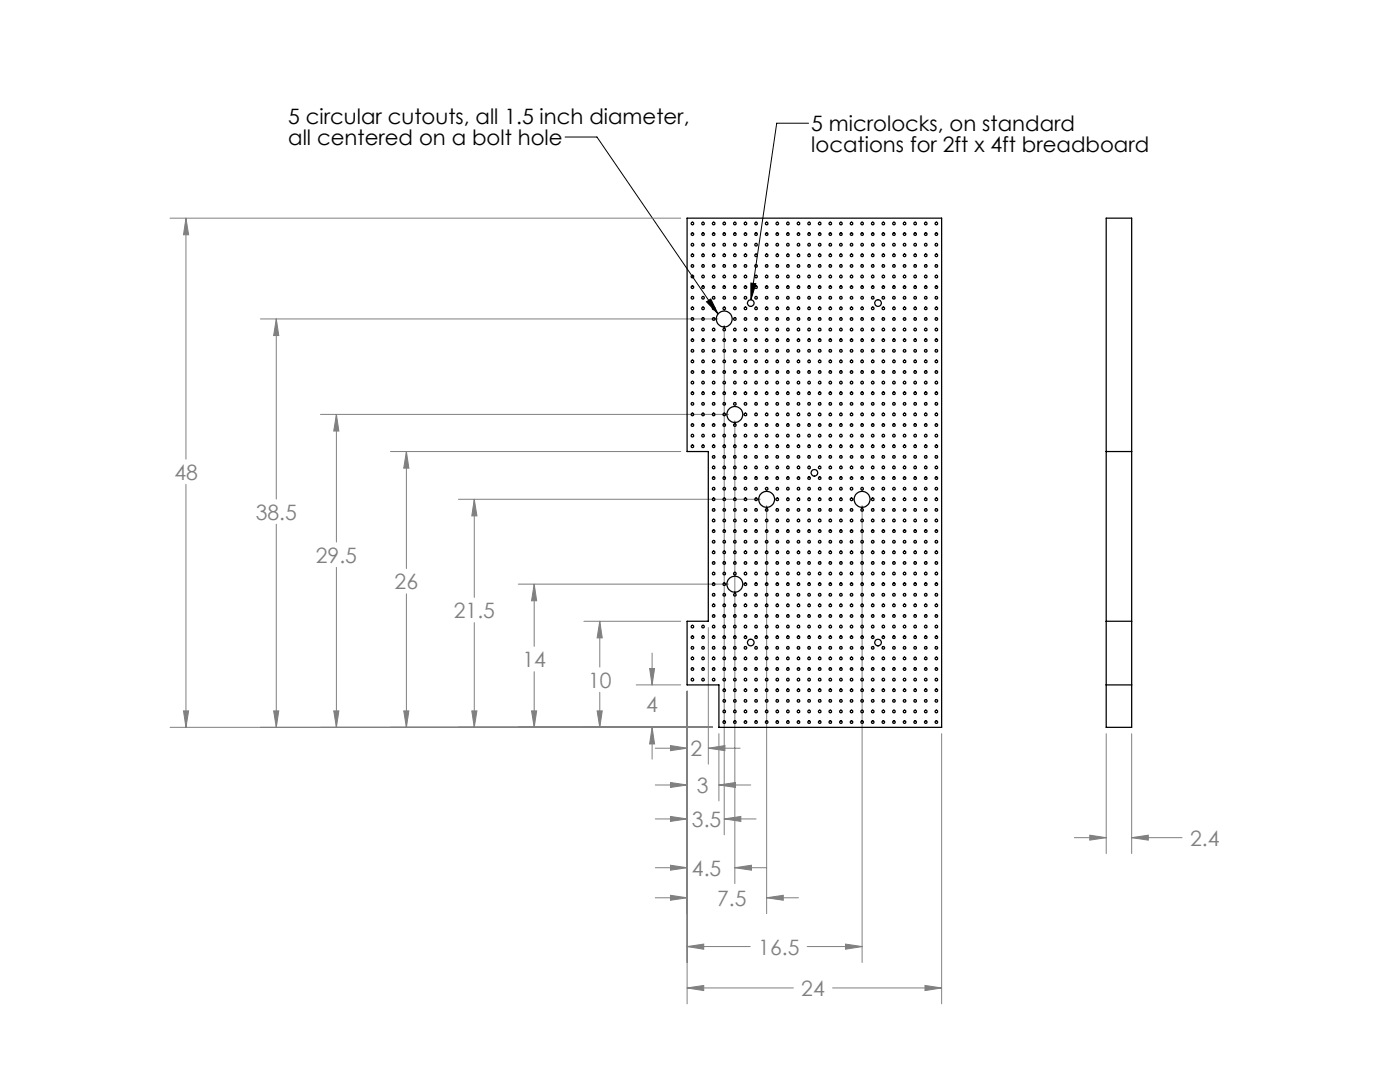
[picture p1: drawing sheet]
<svg xmlns="http://www.w3.org/2000/svg" width="279mm" height="216mm" viewBox="0 0 279 216" stroke-linecap="round" stroke-linejoin="round" font-family="sans-serif">
<defs><g id="words">
<g font-size="4.2">
<text x="57.5" y="24.8">5 circular cutouts, all 1.5 inch diameter,</text>
<text x="57.5" y="28.9">all centered on a bolt hole</text>
<text x="161.9" y="26.2">5 microlocks, on standard</text>
<text x="161.9" y="30.4">locations for 2ft x 4ft breadboard</text>
</g>
<g font-size="4.2" fill="#808080">
<text x="34.8" y="95.7">48</text>
<text x="51" y="103.7">38.5</text>
<text x="63" y="112.3">29.5</text>
<text x="78.8" y="117.5">26</text>
<text x="90.6" y="123.3">21.5</text>
<text x="104.3" y="133.1">14</text>
<text x="117.4" y="137.2">10</text>
<text x="129" y="142.2">4</text>
<text x="137.8" y="150.9">2</text>
<text x="139.1" y="158.2">3</text>
<text x="138.1" y="165">3.5</text>
<text x="237.5" y="168.7">2.4</text>
<text x="138.1" y="174.7">4.5</text>
<text x="143.1" y="180.7">7.5</text>
<text x="151.3" y="190.5">16.5</text>
<text x="159.9" y="198.7">24</text>
</g>
</g></defs>
<path d="M112.8 27.3h6.3l24.2 35.4M161.4 24.6h-6.4l-5.1 35.2M149.9 56.5l.9 .1-.9 3.2zM141 60.2l.9-.5 1.4 3z" fill="none" stroke="#000" stroke-width=".2"/>
<g fill="none" stroke="#808080" stroke-width=".2">
<path d="M33.9 43.5h102M37.1 43.5l.5 3.3h-1zM37.1 43.5v48.1M52 63.6h91.3M55.1 63.6l.5 3.4h-1zM55.1 63.6v36M144.5 64.9v101.7M37.1 96.7v48.4M64 82.7h81.4M67.1 82.7l.5 3.3h-1zM67.1 82.7v25.5M77.9 90.1h58"/>
<path d="M81.1 90.1l.5 3.3h-1zM81.1 90.1v23.4M91.5 99.6h60.2M94.7 99.6l.5 3.3h-1zM94.7 99.6v19.6M146.6 84v92.3M55.1 104.6v40.5M67.1 113.2v31.9M81.1 118.5v26.6M103.4 116.6h42M106.6 116.6l.5 3.3h-1zM106.6 116.6v12.4"/>
<path d="M153 100.9v81.4M172 100.9v91.2M94.7 124.2v20.9M106.6 134v11.1M116.5 124h19.4M119.7 124l.5 3.3h-1zM119.7 124v9.1M119.7 138.1v7M127 136.7h8.9M129.6 133.4h1l-.5 3.3zM130.1 130.3v6.4M137.1 137.9v62.4"/>
<path d="M141.4 125.2v27.3M33.9 145.1h108.3M36.6 141.9h1l-.5 3.2zM54.6 141.9h1l-.5 3.2zM66.6 141.9h1l-.5 3.2zM80.6 141.9h1l-.5 3.2zM94.2 141.9h1l-.5 3.2zM106.1 141.9h1l-.5 3.2zM119.2 141.9h1l-.5 3.2zM130.1 145.1l.5 3.3h-1zM130.1 145.1v6.4M130.8 149.3h6.3"/>
<path d="M130.8 156.6h6.3M133.8 148.8l3.3 .5-3.3 .5zM133.8 156.1l3.3 .5-3.3 .5zM141.4 149.3l3.3-.5v1zM141.4 149.3h6.3M143.5 156.6l3.3-.5v1zM143.5 146.4v13.4M143.5 156.6h6.3M187.9 146.4v53.9M220.8 146.4v23.9M225.8 146.4v23.9M130.8 163.4h6.3"/>
<path d="M130.8 173.1h6.3M130.8 179.1h6.3M133.8 162.9l3.3 .5-3.3 .5zM133.8 172.6l3.3 .5-3.3 .5zM133.8 178.6l3.3 .5-3.3 .5zM144.5 163.4l3.3-.5v1zM144.5 163.4h6.4M146.6 173.1l3.4-.5v1zM146.6 173.1h6.4M153 179.1l3.3-.5v1zM153 179.1h6.3M214.4 167.1h6.4"/>
<path d="M217.5 166.7l3.3 .4-3.3 .5zM225.8 167.1l3.4-.4v.9zM225.8 167.1h10.1M137.1 188.9l3.3-.5v1zM137.1 197.1l3.3-.5v1.1zM137.1 188.9h12.6M137.1 197.1h21.2M161.1 188.9h10.9M166.2 197.1h21.7M168.7 188.4l3.3 .5-3.3 .5zM184.6 196.6l3.3 .5-3.3 .6z"/>
</g>
<path d="M149.9 56.5l.9 .1-.9 3.2zM141 60.2l.9-.5 1.4 3z" fill="#000"/>
<path d="M130.1 145.1l.5 3.3h-1zM129.6 133.4h1l-.5 3.3zM119.2 141.9h1l-.5 3.2zM119.7 124l.5 3.3h-1zM106.6 116.6l.5 3.3h-1zM106.1 141.9h1l-.5 3.2zM94.2 141.9h1l-.5 3.2zM94.7 99.6l.5 3.3h-1zM80.6 141.9h1l-.5 3.2zM81.1 90.1l.5 3.3h-1zM66.6 141.9h1l-.5 3.2zM67.1 82.7l.5 3.3h-1zM54.6 141.9h1l-.5 3.2zM55.1 63.6l.5 3.4h-1zM36.6 141.9h1l-.5 3.2zM37.1 43.5l.5 3.3h-1zM133.8 148.8l3.3 .5-3.3 .5zM141.4 149.3l3.3-.5v1zM133.8 162.9l3.3 .5-3.3 .5zM144.5 163.4l3.3-.5v1zM133.8 172.6l3.3 .5-3.3 .5zM146.6 173.1l3.4-.5v1zM133.8 178.6l3.3 .5-3.3 .5zM153 179.1l3.3-.5v1zM137.1 188.9l3.3-.5v1zM168.7 188.4l3.3 .5-3.3 .5zM137.1 197.1l3.3-.5v1.1zM184.6 196.6l3.3 .5-3.3 .6zM143.5 156.6l3.3-.5v1zM133.8 156.1l3.3 .5-3.3 .5zM225.8 167.1l3.4-.4v.9zM217.5 166.7l3.3 .4-3.3 .5z" fill="#808080"/>
<g fill="none" stroke="#000" stroke-width=".25">
<path d="M137.1 43.5h50.8v101.6h-44.4v-8.4h-6.4v-12.7h4.3v-33.9h-4.3zM220.8 43.5h5v101.6h-5zM220.8 90.1h5M220.8 136.7h5M220.8 124h5"/>
<circle cx="138.2" cy="46.7" r=".26"/>
<circle cx="138.2" cy="53.1" r=".26"/>
<circle cx="138.2" cy="55.2" r=".26"/>
<circle cx="138.2" cy="44.6" r=".26"/>
<circle cx="138.2" cy="48.8" r=".26"/>
<circle cx="138.2" cy="57.3" r=".26"/>
<circle cx="138.2" cy="59.4" r=".26"/>
<circle cx="138.2" cy="51" r=".26"/>
<circle cx="140.3" cy="55.2" r=".26"/>
<circle cx="140.3" cy="48.8" r=".26"/>
<circle cx="140.3" cy="57.3" r=".26"/>
<circle cx="140.3" cy="46.7" r=".26"/>
<circle cx="140.3" cy="53.1" r=".26"/>
<circle cx="140.3" cy="44.6" r=".26"/>
<circle cx="140.3" cy="51" r=".26"/>
<circle cx="140.3" cy="59.4" r=".26"/>
<circle cx="142.4" cy="51" r=".26"/>
<circle cx="142.4" cy="59.4" r=".26"/>
<circle cx="142.4" cy="55.2" r=".26"/>
<circle cx="142.4" cy="44.6" r=".26"/>
<circle cx="142.4" cy="48.8" r=".26"/>
<circle cx="142.4" cy="57.3" r=".26"/>
<circle cx="142.4" cy="46.7" r=".26"/>
<circle cx="142.4" cy="53.1" r=".26"/>
<circle cx="144.6" cy="44.6" r=".26"/>
<circle cx="144.6" cy="46.7" r=".26"/>
<circle cx="144.6" cy="48.8" r=".26"/>
<circle cx="144.6" cy="57.3" r=".26"/>
<circle cx="144.6" cy="59.4" r=".26"/>
<circle cx="144.6" cy="53.1" r=".26"/>
<circle cx="144.6" cy="55.2" r=".26"/>
<circle cx="144.6" cy="51" r=".26"/>
<circle cx="146.7" cy="44.6" r=".26"/>
<circle cx="146.7" cy="48.8" r=".26"/>
<circle cx="146.7" cy="51" r=".26"/>
<circle cx="146.7" cy="57.3" r=".26"/>
<circle cx="146.7" cy="59.4" r=".26"/>
<circle cx="146.7" cy="46.7" r=".26"/>
<circle cx="146.7" cy="53.1" r=".26"/>
<circle cx="146.7" cy="55.2" r=".26"/>
<circle cx="148.8" cy="51" r=".26"/>
<circle cx="148.8" cy="57.3" r=".26"/>
<circle cx="148.8" cy="46.7" r=".26"/>
<circle cx="148.8" cy="53.1" r=".26"/>
<circle cx="148.8" cy="55.2" r=".26"/>
<circle cx="148.8" cy="44.6" r=".26"/>
<circle cx="148.8" cy="48.8" r=".26"/>
<circle cx="148.8" cy="59.4" r=".26"/>
<circle cx="150.9" cy="55.2" r=".26"/>
<circle cx="150.9" cy="44.6" r=".26"/>
<circle cx="150.9" cy="51" r=".26"/>
<circle cx="150.9" cy="59.4" r=".26"/>
<circle cx="150.9" cy="46.7" r=".26"/>
<circle cx="150.9" cy="53.1" r=".26"/>
<circle cx="150.9" cy="48.8" r=".26"/>
<circle cx="150.9" cy="57.3" r=".26"/>
<circle cx="153" cy="53.1" r=".26"/>
<circle cx="153" cy="48.8" r=".26"/>
<circle cx="153" cy="46.7" r=".26"/>
<circle cx="153" cy="55.2" r=".26"/>
<circle cx="153" cy="44.6" r=".26"/>
<circle cx="153" cy="51" r=".26"/>
<circle cx="153" cy="57.3" r=".26"/>
<circle cx="153" cy="59.4" r=".26"/>
<circle cx="155.1" cy="44.6" r=".26"/>
<circle cx="155.1" cy="48.8" r=".26"/>
<circle cx="155.1" cy="51" r=".26"/>
<circle cx="155.1" cy="57.3" r=".26"/>
<circle cx="155.1" cy="59.4" r=".26"/>
<circle cx="155.1" cy="46.7" r=".26"/>
<circle cx="155.1" cy="53.1" r=".26"/>
<circle cx="155.1" cy="55.2" r=".26"/>
<circle cx="157.3" cy="46.7" r=".26"/>
<circle cx="157.3" cy="53.1" r=".26"/>
<circle cx="157.3" cy="51" r=".26"/>
<circle cx="157.3" cy="57.3" r=".26"/>
<circle cx="157.3" cy="59.4" r=".26"/>
<circle cx="157.3" cy="55.2" r=".26"/>
<circle cx="157.3" cy="44.6" r=".26"/>
<circle cx="157.3" cy="48.8" r=".26"/>
<circle cx="159.4" cy="44.6" r=".26"/>
<circle cx="159.4" cy="53.1" r=".26"/>
<circle cx="159.4" cy="55.2" r=".26"/>
<circle cx="159.4" cy="48.8" r=".26"/>
<circle cx="159.4" cy="51" r=".26"/>
<circle cx="159.4" cy="57.3" r=".26"/>
<circle cx="159.4" cy="59.4" r=".26"/>
<circle cx="159.4" cy="46.7" r=".26"/>
<circle cx="161.5" cy="44.6" r=".26"/>
<circle cx="161.5" cy="48.8" r=".26"/>
<circle cx="161.5" cy="57.3" r=".26"/>
<circle cx="161.5" cy="46.7" r=".26"/>
<circle cx="161.5" cy="53.1" r=".26"/>
<circle cx="161.5" cy="55.2" r=".26"/>
<circle cx="161.5" cy="51" r=".26"/>
<circle cx="161.5" cy="59.4" r=".26"/>
<circle cx="163.6" cy="46.7" r=".26"/>
<circle cx="163.6" cy="53.1" r=".26"/>
<circle cx="163.6" cy="48.8" r=".26"/>
<circle cx="163.6" cy="55.2" r=".26"/>
<circle cx="163.6" cy="51" r=".26"/>
<circle cx="163.6" cy="57.3" r=".26"/>
<circle cx="163.6" cy="59.4" r=".26"/>
<circle cx="163.6" cy="44.6" r=".26"/>
<circle cx="165.7" cy="44.6" r=".26"/>
<circle cx="165.7" cy="51" r=".26"/>
<circle cx="165.7" cy="59.4" r=".26"/>
<circle cx="165.7" cy="46.7" r=".26"/>
<circle cx="165.7" cy="53.1" r=".26"/>
<circle cx="165.7" cy="55.2" r=".26"/>
<circle cx="165.7" cy="48.8" r=".26"/>
<circle cx="165.7" cy="57.3" r=".26"/>
<circle cx="167.8" cy="44.6" r=".26"/>
<circle cx="167.8" cy="55.2" r=".26"/>
<circle cx="167.8" cy="48.8" r=".26"/>
<circle cx="167.8" cy="51" r=".26"/>
<circle cx="167.8" cy="57.3" r=".26"/>
<circle cx="167.8" cy="59.4" r=".26"/>
<circle cx="167.8" cy="46.7" r=".26"/>
<circle cx="167.8" cy="53.1" r=".26"/>
<circle cx="170" cy="44.6" r=".26"/>
<circle cx="170" cy="48.8" r=".26"/>
<circle cx="170" cy="57.3" r=".26"/>
<circle cx="170" cy="46.7" r=".26"/>
<circle cx="170" cy="53.1" r=".26"/>
<circle cx="170" cy="55.2" r=".26"/>
<circle cx="170" cy="51" r=".26"/>
<circle cx="170" cy="59.4" r=".26"/>
<circle cx="172.1" cy="48.8" r=".26"/>
<circle cx="172.1" cy="59.4" r=".26"/>
<circle cx="172.1" cy="46.7" r=".26"/>
<circle cx="172.1" cy="53.1" r=".26"/>
<circle cx="172.1" cy="55.2" r=".26"/>
<circle cx="172.1" cy="51" r=".26"/>
<circle cx="172.1" cy="57.3" r=".26"/>
<circle cx="172.1" cy="44.6" r=".26"/>
<circle cx="174.2" cy="55.2" r=".26"/>
<circle cx="174.2" cy="46.7" r=".26"/>
<circle cx="174.2" cy="53.1" r=".26"/>
<circle cx="174.2" cy="59.4" r=".26"/>
<circle cx="174.2" cy="44.6" r=".26"/>
<circle cx="174.2" cy="48.8" r=".26"/>
<circle cx="174.2" cy="51" r=".26"/>
<circle cx="174.2" cy="57.3" r=".26"/>
<circle cx="176.3" cy="46.7" r=".26"/>
<circle cx="176.3" cy="48.8" r=".26"/>
<circle cx="176.3" cy="51" r=".26"/>
<circle cx="176.3" cy="59.4" r=".26"/>
<circle cx="176.3" cy="53.1" r=".26"/>
<circle cx="176.3" cy="55.2" r=".26"/>
<circle cx="176.3" cy="44.6" r=".26"/>
<circle cx="176.3" cy="57.3" r=".26"/>
<circle cx="178.4" cy="48.8" r=".26"/>
<circle cx="178.4" cy="51" r=".26"/>
<circle cx="178.4" cy="46.7" r=".26"/>
<circle cx="178.4" cy="53.1" r=".26"/>
<circle cx="178.4" cy="55.2" r=".26"/>
<circle cx="178.4" cy="44.6" r=".26"/>
<circle cx="178.4" cy="57.3" r=".26"/>
<circle cx="178.4" cy="59.4" r=".26"/>
<circle cx="180.5" cy="48.8" r=".26"/>
<circle cx="180.5" cy="44.6" r=".26"/>
<circle cx="180.5" cy="51" r=".26"/>
<circle cx="180.5" cy="57.3" r=".26"/>
<circle cx="180.5" cy="59.4" r=".26"/>
<circle cx="180.5" cy="53.1" r=".26"/>
<circle cx="180.5" cy="55.2" r=".26"/>
<circle cx="180.5" cy="46.7" r=".26"/>
<circle cx="182.7" cy="44.6" r=".26"/>
<circle cx="182.7" cy="51" r=".26"/>
<circle cx="182.7" cy="57.3" r=".26"/>
<circle cx="182.7" cy="46.7" r=".26"/>
<circle cx="182.7" cy="53.1" r=".26"/>
<circle cx="182.7" cy="55.2" r=".26"/>
<circle cx="182.7" cy="48.8" r=".26"/>
<circle cx="182.7" cy="59.4" r=".26"/>
<circle cx="184.8" cy="44.6" r=".26"/>
<circle cx="184.8" cy="48.8" r=".26"/>
<circle cx="184.8" cy="57.3" r=".26"/>
<circle cx="184.8" cy="46.7" r=".26"/>
<circle cx="184.8" cy="53.1" r=".26"/>
<circle cx="184.8" cy="55.2" r=".26"/>
<circle cx="184.8" cy="51" r=".26"/>
<circle cx="184.8" cy="59.4" r=".26"/>
<circle cx="186.9" cy="46.7" r=".26"/>
<circle cx="186.9" cy="53.1" r=".26"/>
<circle cx="186.9" cy="55.2" r=".26"/>
<circle cx="186.9" cy="44.6" r=".26"/>
<circle cx="186.9" cy="57.3" r=".26"/>
<circle cx="186.9" cy="48.8" r=".26"/>
<circle cx="186.9" cy="51" r=".26"/>
<circle cx="186.9" cy="59.4" r=".26"/>
<circle cx="138.2" cy="61.5" r=".26"/>
<circle cx="138.2" cy="63.7" r=".26"/>
<circle cx="138.2" cy="76.4" r=".26"/>
<circle cx="138.2" cy="78.5" r=".26"/>
<circle cx="138.2" cy="65.8" r=".26"/>
<circle cx="138.2" cy="67.9" r=".26"/>
<circle cx="138.2" cy="74.2" r=".26"/>
<circle cx="138.2" cy="70" r=".26"/>
<circle cx="138.2" cy="72.1" r=".26"/>
<circle cx="140.3" cy="61.5" r=".26"/>
<circle cx="140.3" cy="63.7" r=".26"/>
<circle cx="140.3" cy="76.4" r=".26"/>
<circle cx="140.3" cy="78.5" r=".26"/>
<circle cx="140.3" cy="65.8" r=".26"/>
<circle cx="140.3" cy="74.2" r=".26"/>
<circle cx="140.3" cy="70" r=".26"/>
<circle cx="140.3" cy="67.9" r=".26"/>
<circle cx="140.3" cy="72.1" r=".26"/>
<circle cx="142.4" cy="67.9" r=".26"/>
<circle cx="142.4" cy="72.1" r=".26"/>
<circle cx="142.4" cy="61.5" r=".26"/>
<circle cx="142.4" cy="63.7" r=".26"/>
<circle cx="142.4" cy="78.5" r=".26"/>
<circle cx="142.4" cy="65.8" r=".26"/>
<circle cx="142.4" cy="74.2" r=".26"/>
<circle cx="142.4" cy="70" r=".26"/>
<circle cx="142.4" cy="76.4" r=".26"/>
<circle cx="144.5" cy="63.6" r="1.59"/>
<circle cx="144.6" cy="61.5" r=".26"/>
<circle cx="144.6" cy="76.4" r=".26"/>
<circle cx="144.6" cy="78.5" r=".26"/>
<circle cx="144.6" cy="65.8" r=".26"/>
<circle cx="144.6" cy="67.9" r=".26"/>
<circle cx="144.6" cy="74.2" r=".26"/>
<circle cx="144.6" cy="70" r=".26"/>
<circle cx="144.6" cy="72.1" r=".26"/>
<circle cx="146.7" cy="65.8" r=".26"/>
<circle cx="146.7" cy="67.9" r=".26"/>
<circle cx="146.7" cy="72.1" r=".26"/>
<circle cx="146.7" cy="74.2" r=".26"/>
<circle cx="146.7" cy="61.5" r=".26"/>
<circle cx="146.7" cy="63.7" r=".26"/>
<circle cx="146.7" cy="70" r=".26"/>
<circle cx="146.7" cy="76.4" r=".26"/>
<circle cx="146.7" cy="78.5" r=".26"/>
<circle cx="148.8" cy="61.5" r=".26"/>
<circle cx="148.8" cy="76.4" r=".26"/>
<circle cx="148.8" cy="65.8" r=".26"/>
<circle cx="148.8" cy="72.1" r=".26"/>
<circle cx="148.8" cy="74.2" r=".26"/>
<circle cx="148.8" cy="63.7" r=".26"/>
<circle cx="148.8" cy="70" r=".26"/>
<circle cx="148.8" cy="78.5" r=".26"/>
<circle cx="148.8" cy="67.9" r=".26"/>
<circle cx="149.8" cy="60.5" r=".65"/>
<circle cx="150.9" cy="63.7" r=".26"/>
<circle cx="150.9" cy="70" r=".26"/>
<circle cx="150.9" cy="78.5" r=".26"/>
<circle cx="150.9" cy="67.9" r=".26"/>
<circle cx="150.9" cy="72.1" r=".26"/>
<circle cx="150.9" cy="61.5" r=".26"/>
<circle cx="150.9" cy="76.4" r=".26"/>
<circle cx="150.9" cy="65.8" r=".26"/>
<circle cx="150.9" cy="74.2" r=".26"/>
<circle cx="153" cy="70" r=".26"/>
<circle cx="153" cy="61.5" r=".26"/>
<circle cx="153" cy="63.7" r=".26"/>
<circle cx="153" cy="76.4" r=".26"/>
<circle cx="153" cy="78.5" r=".26"/>
<circle cx="153" cy="65.8" r=".26"/>
<circle cx="153" cy="67.9" r=".26"/>
<circle cx="153" cy="72.1" r=".26"/>
<circle cx="153" cy="74.2" r=".26"/>
<circle cx="155.1" cy="65.8" r=".26"/>
<circle cx="155.1" cy="67.9" r=".26"/>
<circle cx="155.1" cy="72.1" r=".26"/>
<circle cx="155.1" cy="74.2" r=".26"/>
<circle cx="155.1" cy="61.5" r=".26"/>
<circle cx="155.1" cy="70" r=".26"/>
<circle cx="155.1" cy="76.4" r=".26"/>
<circle cx="155.1" cy="63.7" r=".26"/>
<circle cx="155.1" cy="78.5" r=".26"/>
<circle cx="157.3" cy="70" r=".26"/>
<circle cx="157.3" cy="65.8" r=".26"/>
<circle cx="157.3" cy="67.9" r=".26"/>
<circle cx="157.3" cy="72.1" r=".26"/>
<circle cx="157.3" cy="74.2" r=".26"/>
<circle cx="157.3" cy="61.5" r=".26"/>
<circle cx="157.3" cy="63.7" r=".26"/>
<circle cx="157.3" cy="76.4" r=".26"/>
<circle cx="157.3" cy="78.5" r=".26"/>
<circle cx="159.4" cy="63.7" r=".26"/>
<circle cx="159.4" cy="70" r=".26"/>
<circle cx="159.4" cy="78.5" r=".26"/>
<circle cx="159.4" cy="65.8" r=".26"/>
<circle cx="159.4" cy="67.9" r=".26"/>
<circle cx="159.4" cy="72.1" r=".26"/>
<circle cx="159.4" cy="74.2" r=".26"/>
<circle cx="159.4" cy="61.5" r=".26"/>
<circle cx="159.4" cy="76.4" r=".26"/>
<circle cx="161.5" cy="65.8" r=".26"/>
<circle cx="161.5" cy="61.5" r=".26"/>
<circle cx="161.5" cy="63.7" r=".26"/>
<circle cx="161.5" cy="70" r=".26"/>
<circle cx="161.5" cy="76.4" r=".26"/>
<circle cx="161.5" cy="78.5" r=".26"/>
<circle cx="161.5" cy="67.9" r=".26"/>
<circle cx="161.5" cy="72.1" r=".26"/>
<circle cx="161.5" cy="74.2" r=".26"/>
<circle cx="163.6" cy="61.5" r=".26"/>
<circle cx="163.6" cy="70" r=".26"/>
<circle cx="163.6" cy="76.4" r=".26"/>
<circle cx="163.6" cy="78.5" r=".26"/>
<circle cx="163.6" cy="63.7" r=".26"/>
<circle cx="163.6" cy="65.8" r=".26"/>
<circle cx="163.6" cy="67.9" r=".26"/>
<circle cx="163.6" cy="72.1" r=".26"/>
<circle cx="163.6" cy="74.2" r=".26"/>
<circle cx="165.7" cy="78.5" r=".26"/>
<circle cx="165.7" cy="61.5" r=".26"/>
<circle cx="165.7" cy="63.7" r=".26"/>
<circle cx="165.7" cy="76.4" r=".26"/>
<circle cx="165.7" cy="67.9" r=".26"/>
<circle cx="165.7" cy="72.1" r=".26"/>
<circle cx="165.7" cy="74.2" r=".26"/>
<circle cx="165.7" cy="70" r=".26"/>
<circle cx="165.7" cy="65.8" r=".26"/>
<circle cx="167.8" cy="78.5" r=".26"/>
<circle cx="167.8" cy="72.1" r=".26"/>
<circle cx="167.8" cy="61.5" r=".26"/>
<circle cx="167.8" cy="63.7" r=".26"/>
<circle cx="167.8" cy="70" r=".26"/>
<circle cx="167.8" cy="76.4" r=".26"/>
<circle cx="167.8" cy="65.8" r=".26"/>
<circle cx="167.8" cy="67.9" r=".26"/>
<circle cx="167.8" cy="74.2" r=".26"/>
<circle cx="170" cy="65.8" r=".26"/>
<circle cx="170" cy="74.2" r=".26"/>
<circle cx="170" cy="61.5" r=".26"/>
<circle cx="170" cy="63.7" r=".26"/>
<circle cx="170" cy="70" r=".26"/>
<circle cx="170" cy="76.4" r=".26"/>
<circle cx="170" cy="78.5" r=".26"/>
<circle cx="170" cy="67.9" r=".26"/>
<circle cx="170" cy="72.1" r=".26"/>
<circle cx="172.1" cy="65.8" r=".26"/>
<circle cx="172.1" cy="67.9" r=".26"/>
<circle cx="172.1" cy="63.7" r=".26"/>
<circle cx="172.1" cy="74.2" r=".26"/>
<circle cx="172.1" cy="61.5" r=".26"/>
<circle cx="172.1" cy="70" r=".26"/>
<circle cx="172.1" cy="76.4" r=".26"/>
<circle cx="172.1" cy="78.5" r=".26"/>
<circle cx="172.1" cy="72.1" r=".26"/>
<circle cx="174.2" cy="63.7" r=".26"/>
<circle cx="174.2" cy="70" r=".26"/>
<circle cx="174.2" cy="78.5" r=".26"/>
<circle cx="174.2" cy="61.5" r=".26"/>
<circle cx="174.2" cy="76.4" r=".26"/>
<circle cx="174.2" cy="65.8" r=".26"/>
<circle cx="174.2" cy="67.9" r=".26"/>
<circle cx="174.2" cy="72.1" r=".26"/>
<circle cx="174.2" cy="74.2" r=".26"/>
<circle cx="175.2" cy="60.5" r=".66"/>
<circle cx="176.3" cy="78.5" r=".26"/>
<circle cx="176.3" cy="67.9" r=".26"/>
<circle cx="176.3" cy="72.1" r=".26"/>
<circle cx="176.3" cy="61.5" r=".26"/>
<circle cx="176.3" cy="63.7" r=".26"/>
<circle cx="176.3" cy="70" r=".26"/>
<circle cx="176.3" cy="76.4" r=".26"/>
<circle cx="176.3" cy="65.8" r=".26"/>
<circle cx="176.3" cy="74.2" r=".26"/>
<circle cx="178.4" cy="65.8" r=".26"/>
<circle cx="178.4" cy="72.1" r=".26"/>
<circle cx="178.4" cy="74.2" r=".26"/>
<circle cx="178.4" cy="61.5" r=".26"/>
<circle cx="178.4" cy="63.7" r=".26"/>
<circle cx="178.4" cy="70" r=".26"/>
<circle cx="178.4" cy="76.4" r=".26"/>
<circle cx="178.4" cy="78.5" r=".26"/>
<circle cx="178.4" cy="67.9" r=".26"/>
<circle cx="180.5" cy="65.8" r=".26"/>
<circle cx="180.5" cy="67.9" r=".26"/>
<circle cx="180.5" cy="74.2" r=".26"/>
<circle cx="180.5" cy="72.1" r=".26"/>
<circle cx="180.5" cy="63.7" r=".26"/>
<circle cx="180.5" cy="61.5" r=".26"/>
<circle cx="180.5" cy="70" r=".26"/>
<circle cx="180.5" cy="76.4" r=".26"/>
<circle cx="180.5" cy="78.5" r=".26"/>
<circle cx="182.7" cy="74.2" r=".26"/>
<circle cx="182.7" cy="67.9" r=".26"/>
<circle cx="182.7" cy="61.5" r=".26"/>
<circle cx="182.7" cy="63.7" r=".26"/>
<circle cx="182.7" cy="70" r=".26"/>
<circle cx="182.7" cy="76.4" r=".26"/>
<circle cx="182.7" cy="78.5" r=".26"/>
<circle cx="182.7" cy="65.8" r=".26"/>
<circle cx="182.7" cy="72.1" r=".26"/>
<circle cx="184.8" cy="67.9" r=".26"/>
<circle cx="184.8" cy="61.5" r=".26"/>
<circle cx="184.8" cy="63.7" r=".26"/>
<circle cx="184.8" cy="70" r=".26"/>
<circle cx="184.8" cy="76.4" r=".26"/>
<circle cx="184.8" cy="78.5" r=".26"/>
<circle cx="184.8" cy="65.8" r=".26"/>
<circle cx="184.8" cy="72.1" r=".26"/>
<circle cx="184.8" cy="74.2" r=".26"/>
<circle cx="186.9" cy="61.5" r=".26"/>
<circle cx="186.9" cy="63.7" r=".26"/>
<circle cx="186.9" cy="70" r=".26"/>
<circle cx="186.9" cy="78.5" r=".26"/>
<circle cx="186.9" cy="76.4" r=".26"/>
<circle cx="186.9" cy="74.2" r=".26"/>
<circle cx="186.9" cy="67.9" r=".26"/>
<circle cx="186.9" cy="65.8" r=".26"/>
<circle cx="186.9" cy="72.1" r=".26"/>
<circle cx="138.2" cy="84.8" r=".26"/>
<circle cx="138.2" cy="86.9" r=".26"/>
<circle cx="138.2" cy="80.6" r=".26"/>
<circle cx="138.2" cy="82.7" r=".26"/>
<circle cx="138.2" cy="89.1" r=".26"/>
<circle cx="140.3" cy="84.8" r=".26"/>
<circle cx="140.3" cy="86.9" r=".26"/>
<circle cx="140.3" cy="89.1" r=".26"/>
<circle cx="140.3" cy="82.7" r=".26"/>
<circle cx="140.3" cy="80.6" r=".26"/>
<circle cx="142.4" cy="80.6" r=".26"/>
<circle cx="142.4" cy="82.7" r=".26"/>
<circle cx="142.4" cy="84.8" r=".26"/>
<circle cx="142.4" cy="86.9" r=".26"/>
<circle cx="142.4" cy="89.1" r=".26"/>
<circle cx="142.4" cy="93.3" r=".26"/>
<circle cx="142.4" cy="95.4" r=".26"/>
<circle cx="142.4" cy="97.5" r=".26"/>
<circle cx="142.4" cy="99.6" r=".26"/>
<circle cx="142.4" cy="91.2" r=".26"/>
<circle cx="144.6" cy="91.2" r=".26"/>
<circle cx="144.6" cy="99.6" r=".26"/>
<circle cx="144.6" cy="97.5" r=".26"/>
<circle cx="144.6" cy="89.1" r=".26"/>
<circle cx="144.6" cy="95.4" r=".26"/>
<circle cx="144.6" cy="93.3" r=".26"/>
<circle cx="144.6" cy="84.8" r=".26"/>
<circle cx="144.6" cy="86.9" r=".26"/>
<circle cx="144.6" cy="80.6" r=".26"/>
<circle cx="144.6" cy="82.7" r=".26"/>
<circle cx="146.6" cy="82.7" r="1.59"/>
<circle cx="146.7" cy="80.6" r=".26"/>
<circle cx="146.7" cy="93.3" r=".26"/>
<circle cx="146.7" cy="97.5" r=".26"/>
<circle cx="146.7" cy="84.8" r=".26"/>
<circle cx="146.7" cy="86.9" r=".26"/>
<circle cx="146.7" cy="89.1" r=".26"/>
<circle cx="146.7" cy="91.2" r=".26"/>
<circle cx="146.7" cy="95.4" r=".26"/>
<circle cx="146.7" cy="99.6" r=".26"/>
<circle cx="148.8" cy="89.1" r=".26"/>
<circle cx="148.8" cy="95.4" r=".26"/>
<circle cx="148.8" cy="80.6" r=".26"/>
<circle cx="148.8" cy="82.7" r=".26"/>
<circle cx="148.8" cy="93.3" r=".26"/>
<circle cx="148.8" cy="84.8" r=".26"/>
<circle cx="148.8" cy="86.9" r=".26"/>
<circle cx="148.8" cy="91.2" r=".26"/>
<circle cx="148.8" cy="99.6" r=".26"/>
<circle cx="148.8" cy="97.5" r=".26"/>
<circle cx="150.9" cy="84.8" r=".26"/>
<circle cx="150.9" cy="86.9" r=".26"/>
<circle cx="150.9" cy="80.6" r=".26"/>
<circle cx="150.9" cy="97.5" r=".26"/>
<circle cx="150.9" cy="82.7" r=".26"/>
<circle cx="150.9" cy="91.2" r=".26"/>
<circle cx="150.9" cy="93.3" r=".26"/>
<circle cx="150.9" cy="99.6" r=".26"/>
<circle cx="150.9" cy="89.1" r=".26"/>
<circle cx="150.9" cy="95.4" r=".26"/>
<circle cx="153" cy="99.6" r="1.59"/>
<circle cx="153" cy="84.8" r=".26"/>
<circle cx="153" cy="86.9" r=".26"/>
<circle cx="153" cy="80.6" r=".26"/>
<circle cx="153" cy="82.7" r=".26"/>
<circle cx="153" cy="95.4" r=".26"/>
<circle cx="153" cy="97.5" r=".26"/>
<circle cx="153" cy="89.1" r=".26"/>
<circle cx="153" cy="91.2" r=".26"/>
<circle cx="153" cy="93.3" r=".26"/>
<circle cx="155.1" cy="95.4" r=".26"/>
<circle cx="155.1" cy="89.1" r=".26"/>
<circle cx="155.1" cy="80.6" r=".26"/>
<circle cx="155.1" cy="82.7" r=".26"/>
<circle cx="155.1" cy="91.2" r=".26"/>
<circle cx="155.1" cy="99.6" r=".26"/>
<circle cx="155.1" cy="93.3" r=".26"/>
<circle cx="155.1" cy="97.5" r=".26"/>
<circle cx="155.1" cy="84.8" r=".26"/>
<circle cx="155.1" cy="86.9" r=".26"/>
<circle cx="157.3" cy="99.6" r=".26"/>
<circle cx="157.3" cy="86.9" r=".26"/>
<circle cx="157.3" cy="89.1" r=".26"/>
<circle cx="157.3" cy="91.2" r=".26"/>
<circle cx="157.3" cy="95.4" r=".26"/>
<circle cx="157.3" cy="80.6" r=".26"/>
<circle cx="157.3" cy="82.7" r=".26"/>
<circle cx="157.3" cy="93.3" r=".26"/>
<circle cx="157.3" cy="84.8" r=".26"/>
<circle cx="157.3" cy="97.5" r=".26"/>
<circle cx="159.4" cy="91.2" r=".26"/>
<circle cx="159.4" cy="86.9" r=".26"/>
<circle cx="159.4" cy="97.5" r=".26"/>
<circle cx="159.4" cy="84.8" r=".26"/>
<circle cx="159.4" cy="89.1" r=".26"/>
<circle cx="159.4" cy="95.4" r=".26"/>
<circle cx="159.4" cy="99.6" r=".26"/>
<circle cx="159.4" cy="80.6" r=".26"/>
<circle cx="159.4" cy="82.7" r=".26"/>
<circle cx="159.4" cy="93.3" r=".26"/>
<circle cx="161.5" cy="97.5" r=".26"/>
<circle cx="161.5" cy="86.9" r=".26"/>
<circle cx="161.5" cy="80.6" r=".26"/>
<circle cx="161.5" cy="82.7" r=".26"/>
<circle cx="161.5" cy="91.2" r=".26"/>
<circle cx="161.5" cy="93.3" r=".26"/>
<circle cx="161.5" cy="95.4" r=".26"/>
<circle cx="161.5" cy="84.8" r=".26"/>
<circle cx="161.5" cy="89.1" r=".26"/>
<circle cx="161.5" cy="99.6" r=".26"/>
<circle cx="162.5" cy="94.4" r=".65"/>
<circle cx="163.6" cy="89.1" r=".26"/>
<circle cx="163.6" cy="95.4" r=".26"/>
<circle cx="163.6" cy="84.8" r=".26"/>
<circle cx="163.6" cy="99.6" r=".26"/>
<circle cx="163.6" cy="82.7" r=".26"/>
<circle cx="163.6" cy="86.9" r=".26"/>
<circle cx="163.6" cy="91.2" r=".26"/>
<circle cx="163.6" cy="97.5" r=".26"/>
<circle cx="163.6" cy="80.6" r=".26"/>
<circle cx="163.6" cy="93.3" r=".26"/>
<circle cx="165.7" cy="99.6" r=".26"/>
<circle cx="165.7" cy="82.7" r=".26"/>
<circle cx="165.7" cy="89.1" r=".26"/>
<circle cx="165.7" cy="91.2" r=".26"/>
<circle cx="165.7" cy="95.4" r=".26"/>
<circle cx="165.7" cy="84.8" r=".26"/>
<circle cx="165.7" cy="93.3" r=".26"/>
<circle cx="165.7" cy="97.5" r=".26"/>
<circle cx="165.7" cy="86.9" r=".26"/>
<circle cx="165.7" cy="80.6" r=".26"/>
<circle cx="167.8" cy="86.9" r=".26"/>
<circle cx="167.8" cy="82.7" r=".26"/>
<circle cx="167.8" cy="97.5" r=".26"/>
<circle cx="167.8" cy="93.3" r=".26"/>
<circle cx="167.8" cy="99.6" r=".26"/>
<circle cx="167.8" cy="84.8" r=".26"/>
<circle cx="167.8" cy="80.6" r=".26"/>
<circle cx="167.8" cy="91.2" r=".26"/>
<circle cx="167.8" cy="89.1" r=".26"/>
<circle cx="167.8" cy="95.4" r=".26"/>
<circle cx="170" cy="97.5" r=".26"/>
<circle cx="170" cy="84.8" r=".26"/>
<circle cx="170" cy="80.6" r=".26"/>
<circle cx="170" cy="82.7" r=".26"/>
<circle cx="170" cy="93.3" r=".26"/>
<circle cx="170" cy="86.9" r=".26"/>
<circle cx="170" cy="89.1" r=".26"/>
<circle cx="170" cy="91.2" r=".26"/>
<circle cx="170" cy="95.4" r=".26"/>
<circle cx="170" cy="99.6" r=".26"/>
<circle cx="172" cy="99.6" r="1.59"/>
<circle cx="172.1" cy="89.1" r=".26"/>
<circle cx="172.1" cy="95.4" r=".26"/>
<circle cx="172.1" cy="84.8" r=".26"/>
<circle cx="172.1" cy="80.6" r=".26"/>
<circle cx="172.1" cy="91.2" r=".26"/>
<circle cx="172.1" cy="97.5" r=".26"/>
<circle cx="172.1" cy="86.9" r=".26"/>
<circle cx="172.1" cy="82.7" r=".26"/>
<circle cx="172.1" cy="93.3" r=".26"/>
<circle cx="174.2" cy="84.8" r=".26"/>
<circle cx="174.2" cy="86.9" r=".26"/>
<circle cx="174.2" cy="91.2" r=".26"/>
<circle cx="174.2" cy="95.4" r=".26"/>
<circle cx="174.2" cy="99.6" r=".26"/>
<circle cx="174.2" cy="89.1" r=".26"/>
<circle cx="174.2" cy="80.6" r=".26"/>
<circle cx="174.2" cy="82.7" r=".26"/>
<circle cx="174.2" cy="93.3" r=".26"/>
<circle cx="174.2" cy="97.5" r=".26"/>
<circle cx="176.3" cy="82.7" r=".26"/>
<circle cx="176.3" cy="93.3" r=".26"/>
<circle cx="176.3" cy="99.6" r=".26"/>
<circle cx="176.3" cy="84.8" r=".26"/>
<circle cx="176.3" cy="86.9" r=".26"/>
<circle cx="176.3" cy="97.5" r=".26"/>
<circle cx="176.3" cy="80.6" r=".26"/>
<circle cx="176.3" cy="89.1" r=".26"/>
<circle cx="176.3" cy="91.2" r=".26"/>
<circle cx="176.3" cy="95.4" r=".26"/>
<circle cx="178.4" cy="82.7" r=".26"/>
<circle cx="178.4" cy="93.3" r=".26"/>
<circle cx="178.4" cy="84.8" r=".26"/>
<circle cx="178.4" cy="86.9" r=".26"/>
<circle cx="178.4" cy="80.6" r=".26"/>
<circle cx="178.4" cy="95.4" r=".26"/>
<circle cx="178.4" cy="97.5" r=".26"/>
<circle cx="178.4" cy="89.1" r=".26"/>
<circle cx="178.4" cy="91.2" r=".26"/>
<circle cx="178.4" cy="99.6" r=".26"/>
<circle cx="180.5" cy="89.1" r=".26"/>
<circle cx="180.5" cy="95.4" r=".26"/>
<circle cx="180.5" cy="99.6" r=".26"/>
<circle cx="180.5" cy="80.6" r=".26"/>
<circle cx="180.5" cy="91.2" r=".26"/>
<circle cx="180.5" cy="93.3" r=".26"/>
<circle cx="180.5" cy="82.7" r=".26"/>
<circle cx="180.5" cy="97.5" r=".26"/>
<circle cx="180.5" cy="84.8" r=".26"/>
<circle cx="180.5" cy="86.9" r=".26"/>
<circle cx="182.7" cy="80.6" r=".26"/>
<circle cx="182.7" cy="95.4" r=".26"/>
<circle cx="182.7" cy="84.8" r=".26"/>
<circle cx="182.7" cy="86.9" r=".26"/>
<circle cx="182.7" cy="82.7" r=".26"/>
<circle cx="182.7" cy="91.2" r=".26"/>
<circle cx="182.7" cy="93.3" r=".26"/>
<circle cx="182.7" cy="89.1" r=".26"/>
<circle cx="182.7" cy="97.5" r=".26"/>
<circle cx="182.7" cy="99.6" r=".26"/>
<circle cx="184.8" cy="84.8" r=".26"/>
<circle cx="184.8" cy="86.9" r=".26"/>
<circle cx="184.8" cy="80.6" r=".26"/>
<circle cx="184.8" cy="82.7" r=".26"/>
<circle cx="184.8" cy="89.1" r=".26"/>
<circle cx="184.8" cy="91.2" r=".26"/>
<circle cx="184.8" cy="93.3" r=".26"/>
<circle cx="184.8" cy="95.4" r=".26"/>
<circle cx="184.8" cy="97.5" r=".26"/>
<circle cx="184.8" cy="99.6" r=".26"/>
<circle cx="186.9" cy="89.1" r=".26"/>
<circle cx="186.9" cy="91.2" r=".26"/>
<circle cx="186.9" cy="99.6" r=".26"/>
<circle cx="186.9" cy="86.9" r=".26"/>
<circle cx="186.9" cy="95.4" r=".26"/>
<circle cx="186.9" cy="84.8" r=".26"/>
<circle cx="186.9" cy="80.6" r=".26"/>
<circle cx="186.9" cy="82.7" r=".26"/>
<circle cx="186.9" cy="93.3" r=".26"/>
<circle cx="186.9" cy="97.5" r=".26"/>
<circle cx="142.4" cy="112.3" r=".26"/>
<circle cx="142.4" cy="116.6" r=".26"/>
<circle cx="142.4" cy="101.8" r=".26"/>
<circle cx="142.4" cy="106" r=".26"/>
<circle cx="142.4" cy="110.2" r=".26"/>
<circle cx="142.4" cy="118.7" r=".26"/>
<circle cx="142.4" cy="108.1" r=".26"/>
<circle cx="142.4" cy="114.5" r=".26"/>
<circle cx="142.4" cy="103.9" r=".26"/>
<circle cx="144.6" cy="103.9" r=".26"/>
<circle cx="144.6" cy="101.8" r=".26"/>
<circle cx="144.6" cy="108.1" r=".26"/>
<circle cx="144.6" cy="114.5" r=".26"/>
<circle cx="144.6" cy="106" r=".26"/>
<circle cx="144.6" cy="110.2" r=".26"/>
<circle cx="144.6" cy="118.7" r=".26"/>
<circle cx="144.6" cy="112.3" r=".26"/>
<circle cx="144.6" cy="116.6" r=".26"/>
<circle cx="146.6" cy="116.6" r="1.59"/>
<circle cx="146.7" cy="110.2" r=".26"/>
<circle cx="146.7" cy="118.7" r=".26"/>
<circle cx="146.7" cy="101.8" r=".26"/>
<circle cx="146.7" cy="103.9" r=".26"/>
<circle cx="146.7" cy="106" r=".26"/>
<circle cx="146.7" cy="112.3" r=".26"/>
<circle cx="146.7" cy="114.5" r=".26"/>
<circle cx="146.7" cy="108.1" r=".26"/>
<circle cx="148.8" cy="110.2" r=".26"/>
<circle cx="148.8" cy="118.7" r=".26"/>
<circle cx="148.8" cy="103.9" r=".26"/>
<circle cx="148.8" cy="106" r=".26"/>
<circle cx="148.8" cy="112.3" r=".26"/>
<circle cx="148.8" cy="114.5" r=".26"/>
<circle cx="148.8" cy="116.6" r=".26"/>
<circle cx="148.8" cy="101.8" r=".26"/>
<circle cx="148.8" cy="108.1" r=".26"/>
<circle cx="150.9" cy="101.8" r=".26"/>
<circle cx="150.9" cy="116.6" r=".26"/>
<circle cx="150.9" cy="118.7" r=".26"/>
<circle cx="150.9" cy="103.9" r=".26"/>
<circle cx="150.9" cy="106" r=".26"/>
<circle cx="150.9" cy="108.1" r=".26"/>
<circle cx="150.9" cy="110.2" r=".26"/>
<circle cx="150.9" cy="112.3" r=".26"/>
<circle cx="150.9" cy="114.5" r=".26"/>
<circle cx="153" cy="116.6" r=".26"/>
<circle cx="153" cy="106" r=".26"/>
<circle cx="153" cy="110.2" r=".26"/>
<circle cx="153" cy="112.3" r=".26"/>
<circle cx="153" cy="118.7" r=".26"/>
<circle cx="153" cy="101.8" r=".26"/>
<circle cx="153" cy="103.9" r=".26"/>
<circle cx="153" cy="108.1" r=".26"/>
<circle cx="153" cy="114.5" r=".26"/>
<circle cx="155.1" cy="106" r=".26"/>
<circle cx="155.1" cy="110.2" r=".26"/>
<circle cx="155.1" cy="112.3" r=".26"/>
<circle cx="155.1" cy="116.6" r=".26"/>
<circle cx="155.1" cy="118.7" r=".26"/>
<circle cx="155.1" cy="101.8" r=".26"/>
<circle cx="155.1" cy="103.9" r=".26"/>
<circle cx="155.1" cy="108.1" r=".26"/>
<circle cx="155.1" cy="114.5" r=".26"/>
<circle cx="157.3" cy="114.5" r=".26"/>
<circle cx="157.3" cy="101.8" r=".26"/>
<circle cx="157.3" cy="106" r=".26"/>
<circle cx="157.3" cy="110.2" r=".26"/>
<circle cx="157.3" cy="112.3" r=".26"/>
<circle cx="157.3" cy="118.7" r=".26"/>
<circle cx="157.3" cy="103.9" r=".26"/>
<circle cx="157.3" cy="108.1" r=".26"/>
<circle cx="157.3" cy="116.6" r=".26"/>
<circle cx="159.4" cy="103.9" r=".26"/>
<circle cx="159.4" cy="108.1" r=".26"/>
<circle cx="159.4" cy="101.8" r=".26"/>
<circle cx="159.4" cy="106" r=".26"/>
<circle cx="159.4" cy="110.2" r=".26"/>
<circle cx="159.4" cy="112.3" r=".26"/>
<circle cx="159.4" cy="114.5" r=".26"/>
<circle cx="159.4" cy="118.7" r=".26"/>
<circle cx="159.4" cy="116.6" r=".26"/>
<circle cx="161.5" cy="106" r=".26"/>
<circle cx="161.5" cy="116.6" r=".26"/>
<circle cx="161.5" cy="101.8" r=".26"/>
<circle cx="161.5" cy="103.9" r=".26"/>
<circle cx="161.5" cy="108.1" r=".26"/>
<circle cx="161.5" cy="110.2" r=".26"/>
<circle cx="161.5" cy="112.3" r=".26"/>
<circle cx="161.5" cy="114.5" r=".26"/>
<circle cx="161.5" cy="118.7" r=".26"/>
<circle cx="163.6" cy="106" r=".26"/>
<circle cx="163.6" cy="112.3" r=".26"/>
<circle cx="163.6" cy="114.5" r=".26"/>
<circle cx="163.6" cy="101.8" r=".26"/>
<circle cx="163.6" cy="108.1" r=".26"/>
<circle cx="163.6" cy="103.9" r=".26"/>
<circle cx="163.6" cy="110.2" r=".26"/>
<circle cx="163.6" cy="118.7" r=".26"/>
<circle cx="163.6" cy="116.6" r=".26"/>
<circle cx="165.7" cy="101.8" r=".26"/>
<circle cx="165.7" cy="114.5" r=".26"/>
<circle cx="165.7" cy="103.9" r=".26"/>
<circle cx="165.7" cy="106" r=".26"/>
<circle cx="165.7" cy="108.1" r=".26"/>
<circle cx="165.7" cy="110.2" r=".26"/>
<circle cx="165.7" cy="112.3" r=".26"/>
<circle cx="165.7" cy="118.7" r=".26"/>
<circle cx="165.7" cy="116.6" r=".26"/>
<circle cx="167.8" cy="103.9" r=".26"/>
<circle cx="167.8" cy="118.7" r=".26"/>
<circle cx="167.8" cy="101.8" r=".26"/>
<circle cx="167.8" cy="110.2" r=".26"/>
<circle cx="167.8" cy="112.3" r=".26"/>
<circle cx="167.8" cy="114.5" r=".26"/>
<circle cx="167.8" cy="116.6" r=".26"/>
<circle cx="167.8" cy="106" r=".26"/>
<circle cx="167.8" cy="108.1" r=".26"/>
<circle cx="170" cy="114.5" r=".26"/>
<circle cx="170" cy="101.8" r=".26"/>
<circle cx="170" cy="103.9" r=".26"/>
<circle cx="170" cy="106" r=".26"/>
<circle cx="170" cy="108.1" r=".26"/>
<circle cx="170" cy="110.2" r=".26"/>
<circle cx="170" cy="112.3" r=".26"/>
<circle cx="170" cy="116.6" r=".26"/>
<circle cx="170" cy="118.7" r=".26"/>
<circle cx="172.1" cy="106" r=".26"/>
<circle cx="172.1" cy="110.2" r=".26"/>
<circle cx="172.1" cy="118.7" r=".26"/>
<circle cx="172.1" cy="103.9" r=".26"/>
<circle cx="172.1" cy="108.1" r=".26"/>
<circle cx="172.1" cy="112.3" r=".26"/>
<circle cx="172.1" cy="101.8" r=".26"/>
<circle cx="172.1" cy="114.5" r=".26"/>
<circle cx="172.1" cy="116.6" r=".26"/>
<circle cx="174.2" cy="110.2" r=".26"/>
<circle cx="174.2" cy="101.8" r=".26"/>
<circle cx="174.2" cy="103.9" r=".26"/>
<circle cx="174.2" cy="106" r=".26"/>
<circle cx="174.2" cy="112.3" r=".26"/>
<circle cx="174.2" cy="114.5" r=".26"/>
<circle cx="174.2" cy="118.7" r=".26"/>
<circle cx="174.2" cy="116.6" r=".26"/>
<circle cx="174.2" cy="108.1" r=".26"/>
<circle cx="176.3" cy="114.5" r=".26"/>
<circle cx="176.3" cy="101.8" r=".26"/>
<circle cx="176.3" cy="103.9" r=".26"/>
<circle cx="176.3" cy="106" r=".26"/>
<circle cx="176.3" cy="108.1" r=".26"/>
<circle cx="176.3" cy="110.2" r=".26"/>
<circle cx="176.3" cy="116.6" r=".26"/>
<circle cx="176.3" cy="112.3" r=".26"/>
<circle cx="176.3" cy="118.7" r=".26"/>
<circle cx="178.4" cy="103.9" r=".26"/>
<circle cx="178.4" cy="106" r=".26"/>
<circle cx="178.4" cy="108.1" r=".26"/>
<circle cx="178.4" cy="110.2" r=".26"/>
<circle cx="178.4" cy="112.3" r=".26"/>
<circle cx="178.4" cy="114.5" r=".26"/>
<circle cx="178.4" cy="116.6" r=".26"/>
<circle cx="178.4" cy="101.8" r=".26"/>
<circle cx="178.4" cy="118.7" r=".26"/>
<circle cx="180.5" cy="101.8" r=".26"/>
<circle cx="180.5" cy="106" r=".26"/>
<circle cx="180.5" cy="108.1" r=".26"/>
<circle cx="180.5" cy="110.2" r=".26"/>
<circle cx="180.5" cy="112.3" r=".26"/>
<circle cx="180.5" cy="114.5" r=".26"/>
<circle cx="180.5" cy="118.7" r=".26"/>
<circle cx="180.5" cy="116.6" r=".26"/>
<circle cx="180.5" cy="103.9" r=".26"/>
<circle cx="182.7" cy="103.9" r=".26"/>
<circle cx="182.7" cy="106" r=".26"/>
<circle cx="182.7" cy="108.1" r=".26"/>
<circle cx="182.7" cy="116.6" r=".26"/>
<circle cx="182.7" cy="101.8" r=".26"/>
<circle cx="182.7" cy="110.2" r=".26"/>
<circle cx="182.7" cy="112.3" r=".26"/>
<circle cx="182.7" cy="114.5" r=".26"/>
<circle cx="182.7" cy="118.7" r=".26"/>
<circle cx="184.8" cy="101.8" r=".26"/>
<circle cx="184.8" cy="103.9" r=".26"/>
<circle cx="184.8" cy="106" r=".26"/>
<circle cx="184.8" cy="108.1" r=".26"/>
<circle cx="184.8" cy="110.2" r=".26"/>
<circle cx="184.8" cy="112.3" r=".26"/>
<circle cx="184.8" cy="114.5" r=".26"/>
<circle cx="184.8" cy="116.6" r=".26"/>
<circle cx="184.8" cy="118.7" r=".26"/>
<circle cx="186.9" cy="101.8" r=".26"/>
<circle cx="186.9" cy="108.1" r=".26"/>
<circle cx="186.9" cy="112.3" r=".26"/>
<circle cx="186.9" cy="103.9" r=".26"/>
<circle cx="186.9" cy="106" r=".26"/>
<circle cx="186.9" cy="110.2" r=".26"/>
<circle cx="186.9" cy="114.5" r=".26"/>
<circle cx="186.9" cy="118.7" r=".26"/>
<circle cx="186.9" cy="116.6" r=".26"/>
<circle cx="138.2" cy="125" r=".26"/>
<circle cx="138.2" cy="127.2" r=".26"/>
<circle cx="138.2" cy="131.4" r=".26"/>
<circle cx="138.2" cy="133.5" r=".26"/>
<circle cx="138.2" cy="129.3" r=".26"/>
<circle cx="138.2" cy="135.6" r=".26"/>
<circle cx="140.3" cy="129.3" r=".26"/>
<circle cx="140.3" cy="131.4" r=".26"/>
<circle cx="140.3" cy="127.2" r=".26"/>
<circle cx="140.3" cy="133.5" r=".26"/>
<circle cx="140.3" cy="135.6" r=".26"/>
<circle cx="140.3" cy="125" r=".26"/>
<circle cx="142.4" cy="127.2" r=".26"/>
<circle cx="142.4" cy="129.3" r=".26"/>
<circle cx="142.4" cy="133.5" r=".26"/>
<circle cx="142.4" cy="135.6" r=".26"/>
<circle cx="142.4" cy="120.8" r=".26"/>
<circle cx="142.4" cy="131.4" r=".26"/>
<circle cx="142.4" cy="122.9" r=".26"/>
<circle cx="142.4" cy="125" r=".26"/>
<circle cx="144.6" cy="122.9" r=".26"/>
<circle cx="144.6" cy="125" r=".26"/>
<circle cx="144.6" cy="131.4" r=".26"/>
<circle cx="144.6" cy="137.7" r=".26"/>
<circle cx="144.6" cy="139.9" r=".26"/>
<circle cx="144.6" cy="120.8" r=".26"/>
<circle cx="144.6" cy="129.3" r=".26"/>
<circle cx="144.6" cy="127.2" r=".26"/>
<circle cx="144.6" cy="133.5" r=".26"/>
<circle cx="144.6" cy="135.6" r=".26"/>
<circle cx="146.7" cy="133.5" r=".26"/>
<circle cx="146.7" cy="127.2" r=".26"/>
<circle cx="146.7" cy="129.3" r=".26"/>
<circle cx="146.7" cy="135.6" r=".26"/>
<circle cx="146.7" cy="139.9" r=".26"/>
<circle cx="146.7" cy="120.8" r=".26"/>
<circle cx="146.7" cy="122.9" r=".26"/>
<circle cx="146.7" cy="125" r=".26"/>
<circle cx="146.7" cy="131.4" r=".26"/>
<circle cx="146.7" cy="137.7" r=".26"/>
<circle cx="148.8" cy="129.3" r=".26"/>
<circle cx="148.8" cy="133.5" r=".26"/>
<circle cx="148.8" cy="135.6" r=".26"/>
<circle cx="148.8" cy="125" r=".26"/>
<circle cx="148.8" cy="127.2" r=".26"/>
<circle cx="148.8" cy="139.9" r=".26"/>
<circle cx="148.8" cy="120.8" r=".26"/>
<circle cx="148.8" cy="122.9" r=".26"/>
<circle cx="148.8" cy="131.4" r=".26"/>
<circle cx="148.8" cy="137.7" r=".26"/>
<circle cx="149.8" cy="128.2" r=".66"/>
<circle cx="150.9" cy="129.3" r=".26"/>
<circle cx="150.9" cy="120.8" r=".26"/>
<circle cx="150.9" cy="127.2" r=".26"/>
<circle cx="150.9" cy="131.4" r=".26"/>
<circle cx="150.9" cy="133.5" r=".26"/>
<circle cx="150.9" cy="135.6" r=".26"/>
<circle cx="150.9" cy="137.7" r=".26"/>
<circle cx="150.9" cy="122.9" r=".26"/>
<circle cx="150.9" cy="125" r=".26"/>
<circle cx="150.9" cy="139.9" r=".26"/>
<circle cx="153" cy="127.2" r=".26"/>
<circle cx="153" cy="133.5" r=".26"/>
<circle cx="153" cy="135.6" r=".26"/>
<circle cx="153" cy="129.3" r=".26"/>
<circle cx="153" cy="137.7" r=".26"/>
<circle cx="153" cy="139.9" r=".26"/>
<circle cx="153" cy="120.8" r=".26"/>
<circle cx="153" cy="131.4" r=".26"/>
<circle cx="153" cy="122.9" r=".26"/>
<circle cx="153" cy="125" r=".26"/>
<circle cx="155.1" cy="120.8" r=".26"/>
<circle cx="155.1" cy="127.2" r=".26"/>
<circle cx="155.1" cy="129.3" r=".26"/>
<circle cx="155.1" cy="135.6" r=".26"/>
<circle cx="155.1" cy="122.9" r=".26"/>
<circle cx="155.1" cy="125" r=".26"/>
<circle cx="155.1" cy="133.5" r=".26"/>
<circle cx="155.1" cy="131.4" r=".26"/>
<circle cx="155.1" cy="137.7" r=".26"/>
<circle cx="155.1" cy="139.9" r=".26"/>
<circle cx="157.3" cy="139.9" r=".26"/>
<circle cx="157.3" cy="125" r=".26"/>
<circle cx="157.3" cy="122.9" r=".26"/>
<circle cx="157.3" cy="127.2" r=".26"/>
<circle cx="157.3" cy="137.7" r=".26"/>
<circle cx="157.3" cy="131.4" r=".26"/>
<circle cx="157.3" cy="129.3" r=".26"/>
<circle cx="157.3" cy="133.5" r=".26"/>
<circle cx="157.3" cy="135.6" r=".26"/>
<circle cx="157.3" cy="120.8" r=".26"/>
<circle cx="159.4" cy="129.3" r=".26"/>
<circle cx="159.4" cy="131.4" r=".26"/>
<circle cx="159.4" cy="133.5" r=".26"/>
<circle cx="159.4" cy="135.6" r=".26"/>
<circle cx="159.4" cy="137.7" r=".26"/>
<circle cx="159.4" cy="120.8" r=".26"/>
<circle cx="159.4" cy="127.2" r=".26"/>
<circle cx="159.4" cy="139.9" r=".26"/>
<circle cx="159.4" cy="122.9" r=".26"/>
<circle cx="159.4" cy="125" r=".26"/>
<circle cx="161.5" cy="129.3" r=".26"/>
<circle cx="161.5" cy="122.9" r=".26"/>
<circle cx="161.5" cy="127.2" r=".26"/>
<circle cx="161.5" cy="120.8" r=".26"/>
<circle cx="161.5" cy="125" r=".26"/>
<circle cx="161.5" cy="131.4" r=".26"/>
<circle cx="161.5" cy="133.5" r=".26"/>
<circle cx="161.5" cy="135.6" r=".26"/>
<circle cx="161.5" cy="137.7" r=".26"/>
<circle cx="161.5" cy="139.9" r=".26"/>
<circle cx="163.6" cy="122.9" r=".26"/>
<circle cx="163.6" cy="125" r=".26"/>
<circle cx="163.6" cy="127.2" r=".26"/>
<circle cx="163.6" cy="131.4" r=".26"/>
<circle cx="163.6" cy="133.5" r=".26"/>
<circle cx="163.6" cy="137.7" r=".26"/>
<circle cx="163.6" cy="139.9" r=".26"/>
<circle cx="163.6" cy="120.8" r=".26"/>
<circle cx="163.6" cy="129.3" r=".26"/>
<circle cx="163.6" cy="135.6" r=".26"/>
<circle cx="165.7" cy="122.9" r=".26"/>
<circle cx="165.7" cy="125" r=".26"/>
<circle cx="165.7" cy="139.9" r=".26"/>
<circle cx="165.7" cy="120.8" r=".26"/>
<circle cx="165.7" cy="127.2" r=".26"/>
<circle cx="165.7" cy="131.4" r=".26"/>
<circle cx="165.7" cy="137.7" r=".26"/>
<circle cx="165.7" cy="129.3" r=".26"/>
<circle cx="165.7" cy="133.5" r=".26"/>
<circle cx="165.7" cy="135.6" r=".26"/>
<circle cx="167.8" cy="122.9" r=".26"/>
<circle cx="167.8" cy="139.9" r=".26"/>
<circle cx="167.8" cy="120.8" r=".26"/>
<circle cx="167.8" cy="125" r=".26"/>
<circle cx="167.8" cy="127.2" r=".26"/>
<circle cx="167.8" cy="129.3" r=".26"/>
<circle cx="167.8" cy="131.4" r=".26"/>
<circle cx="167.8" cy="133.5" r=".26"/>
<circle cx="167.8" cy="135.6" r=".26"/>
<circle cx="167.8" cy="137.7" r=".26"/>
<circle cx="170" cy="129.3" r=".26"/>
<circle cx="170" cy="137.7" r=".26"/>
<circle cx="170" cy="139.9" r=".26"/>
<circle cx="170" cy="127.2" r=".26"/>
<circle cx="170" cy="131.4" r=".26"/>
<circle cx="170" cy="133.5" r=".26"/>
<circle cx="170" cy="135.6" r=".26"/>
<circle cx="170" cy="120.8" r=".26"/>
<circle cx="170" cy="122.9" r=".26"/>
<circle cx="170" cy="125" r=".26"/>
<circle cx="172.1" cy="120.8" r=".26"/>
<circle cx="172.1" cy="125" r=".26"/>
<circle cx="172.1" cy="122.9" r=".26"/>
<circle cx="172.1" cy="127.2" r=".26"/>
<circle cx="172.1" cy="129.3" r=".26"/>
<circle cx="172.1" cy="133.5" r=".26"/>
<circle cx="172.1" cy="135.6" r=".26"/>
<circle cx="172.1" cy="131.4" r=".26"/>
<circle cx="172.1" cy="137.7" r=".26"/>
<circle cx="172.1" cy="139.9" r=".26"/>
<circle cx="174.2" cy="127.2" r=".26"/>
<circle cx="174.2" cy="133.5" r=".26"/>
<circle cx="174.2" cy="135.6" r=".26"/>
<circle cx="174.2" cy="139.9" r=".26"/>
<circle cx="174.2" cy="120.8" r=".26"/>
<circle cx="174.2" cy="122.9" r=".26"/>
<circle cx="174.2" cy="125" r=".26"/>
<circle cx="174.2" cy="129.3" r=".26"/>
<circle cx="174.2" cy="131.4" r=".26"/>
<circle cx="174.2" cy="137.7" r=".26"/>
<circle cx="175.2" cy="128.2" r=".65"/>
<circle cx="176.3" cy="122.9" r=".26"/>
<circle cx="176.3" cy="127.2" r=".26"/>
<circle cx="176.3" cy="137.7" r=".26"/>
<circle cx="176.3" cy="139.9" r=".26"/>
<circle cx="176.3" cy="125" r=".26"/>
<circle cx="176.3" cy="129.3" r=".26"/>
<circle cx="176.3" cy="131.4" r=".26"/>
<circle cx="176.3" cy="120.8" r=".26"/>
<circle cx="176.3" cy="133.5" r=".26"/>
<circle cx="176.3" cy="135.6" r=".26"/>
<circle cx="178.4" cy="129.3" r=".26"/>
<circle cx="178.4" cy="120.8" r=".26"/>
<circle cx="178.4" cy="122.9" r=".26"/>
<circle cx="178.4" cy="125" r=".26"/>
<circle cx="178.4" cy="127.2" r=".26"/>
<circle cx="178.4" cy="131.4" r=".26"/>
<circle cx="178.4" cy="133.5" r=".26"/>
<circle cx="178.4" cy="135.6" r=".26"/>
<circle cx="178.4" cy="137.7" r=".26"/>
<circle cx="178.4" cy="139.9" r=".26"/>
<circle cx="180.5" cy="120.8" r=".26"/>
<circle cx="180.5" cy="122.9" r=".26"/>
<circle cx="180.5" cy="125" r=".26"/>
<circle cx="180.5" cy="127.2" r=".26"/>
<circle cx="180.5" cy="129.3" r=".26"/>
<circle cx="180.5" cy="131.4" r=".26"/>
<circle cx="180.5" cy="133.5" r=".26"/>
<circle cx="180.5" cy="135.6" r=".26"/>
<circle cx="180.5" cy="137.7" r=".26"/>
<circle cx="180.5" cy="139.9" r=".26"/>
<circle cx="182.7" cy="131.4" r=".26"/>
<circle cx="182.7" cy="137.7" r=".26"/>
<circle cx="182.7" cy="127.2" r=".26"/>
<circle cx="182.7" cy="129.3" r=".26"/>
<circle cx="182.7" cy="133.5" r=".26"/>
<circle cx="182.7" cy="135.6" r=".26"/>
<circle cx="182.7" cy="139.9" r=".26"/>
<circle cx="182.7" cy="120.8" r=".26"/>
<circle cx="182.7" cy="122.9" r=".26"/>
<circle cx="182.7" cy="125" r=".26"/>
<circle cx="184.8" cy="127.2" r=".26"/>
<circle cx="184.8" cy="129.3" r=".26"/>
<circle cx="184.8" cy="131.4" r=".26"/>
<circle cx="184.8" cy="133.5" r=".26"/>
<circle cx="184.8" cy="135.6" r=".26"/>
<circle cx="184.8" cy="137.7" r=".26"/>
<circle cx="184.8" cy="139.9" r=".26"/>
<circle cx="184.8" cy="120.8" r=".26"/>
<circle cx="184.8" cy="122.9" r=".26"/>
<circle cx="184.8" cy="125" r=".26"/>
<circle cx="186.9" cy="125" r=".26"/>
<circle cx="186.9" cy="120.8" r=".26"/>
<circle cx="186.9" cy="122.9" r=".26"/>
<circle cx="186.9" cy="127.2" r=".26"/>
<circle cx="186.9" cy="131.4" r=".26"/>
<circle cx="186.9" cy="135.6" r=".26"/>
<circle cx="186.9" cy="137.7" r=".26"/>
<circle cx="186.9" cy="139.9" r=".26"/>
<circle cx="186.9" cy="129.3" r=".26"/>
<circle cx="186.9" cy="133.5" r=".26"/>
<circle cx="144.6" cy="142" r=".26"/>
<circle cx="144.6" cy="144.1" r=".26"/>
<circle cx="146.7" cy="144.1" r=".26"/>
<circle cx="146.7" cy="142" r=".26"/>
<circle cx="148.8" cy="144.1" r=".26"/>
<circle cx="148.8" cy="142" r=".26"/>
<circle cx="150.9" cy="142" r=".26"/>
<circle cx="150.9" cy="144.1" r=".26"/>
<circle cx="153" cy="144.1" r=".26"/>
<circle cx="153" cy="142" r=".26"/>
<circle cx="155.1" cy="144.1" r=".26"/>
<circle cx="155.1" cy="142" r=".26"/>
<circle cx="157.3" cy="142" r=".26"/>
<circle cx="157.3" cy="144.1" r=".26"/>
<circle cx="159.4" cy="142" r=".26"/>
<circle cx="159.4" cy="144.1" r=".26"/>
<circle cx="161.5" cy="142" r=".26"/>
<circle cx="161.5" cy="144.1" r=".26"/>
<circle cx="163.6" cy="142" r=".26"/>
<circle cx="163.6" cy="144.1" r=".26"/>
<circle cx="165.7" cy="142" r=".26"/>
<circle cx="165.7" cy="144.1" r=".26"/>
<circle cx="167.8" cy="142" r=".26"/>
<circle cx="167.8" cy="144.1" r=".26"/>
<circle cx="170" cy="142" r=".26"/>
<circle cx="170" cy="144.1" r=".26"/>
<circle cx="172.1" cy="144.1" r=".26"/>
<circle cx="172.1" cy="142" r=".26"/>
<circle cx="174.2" cy="144.1" r=".26"/>
<circle cx="174.2" cy="142" r=".26"/>
<circle cx="176.3" cy="142" r=".26"/>
<circle cx="176.3" cy="144.1" r=".26"/>
<circle cx="178.4" cy="144.1" r=".26"/>
<circle cx="178.4" cy="142" r=".26"/>
<circle cx="180.5" cy="142" r=".26"/>
<circle cx="180.5" cy="144.1" r=".26"/>
<circle cx="182.7" cy="142" r=".26"/>
<circle cx="182.7" cy="144.1" r=".26"/>
<circle cx="184.8" cy="142" r=".26"/>
<circle cx="184.8" cy="144.1" r=".26"/>
<circle cx="186.9" cy="142" r=".26"/>
<circle cx="186.9" cy="144.1" r=".26"/>
</g>
<use href="#words"/>
</svg>
